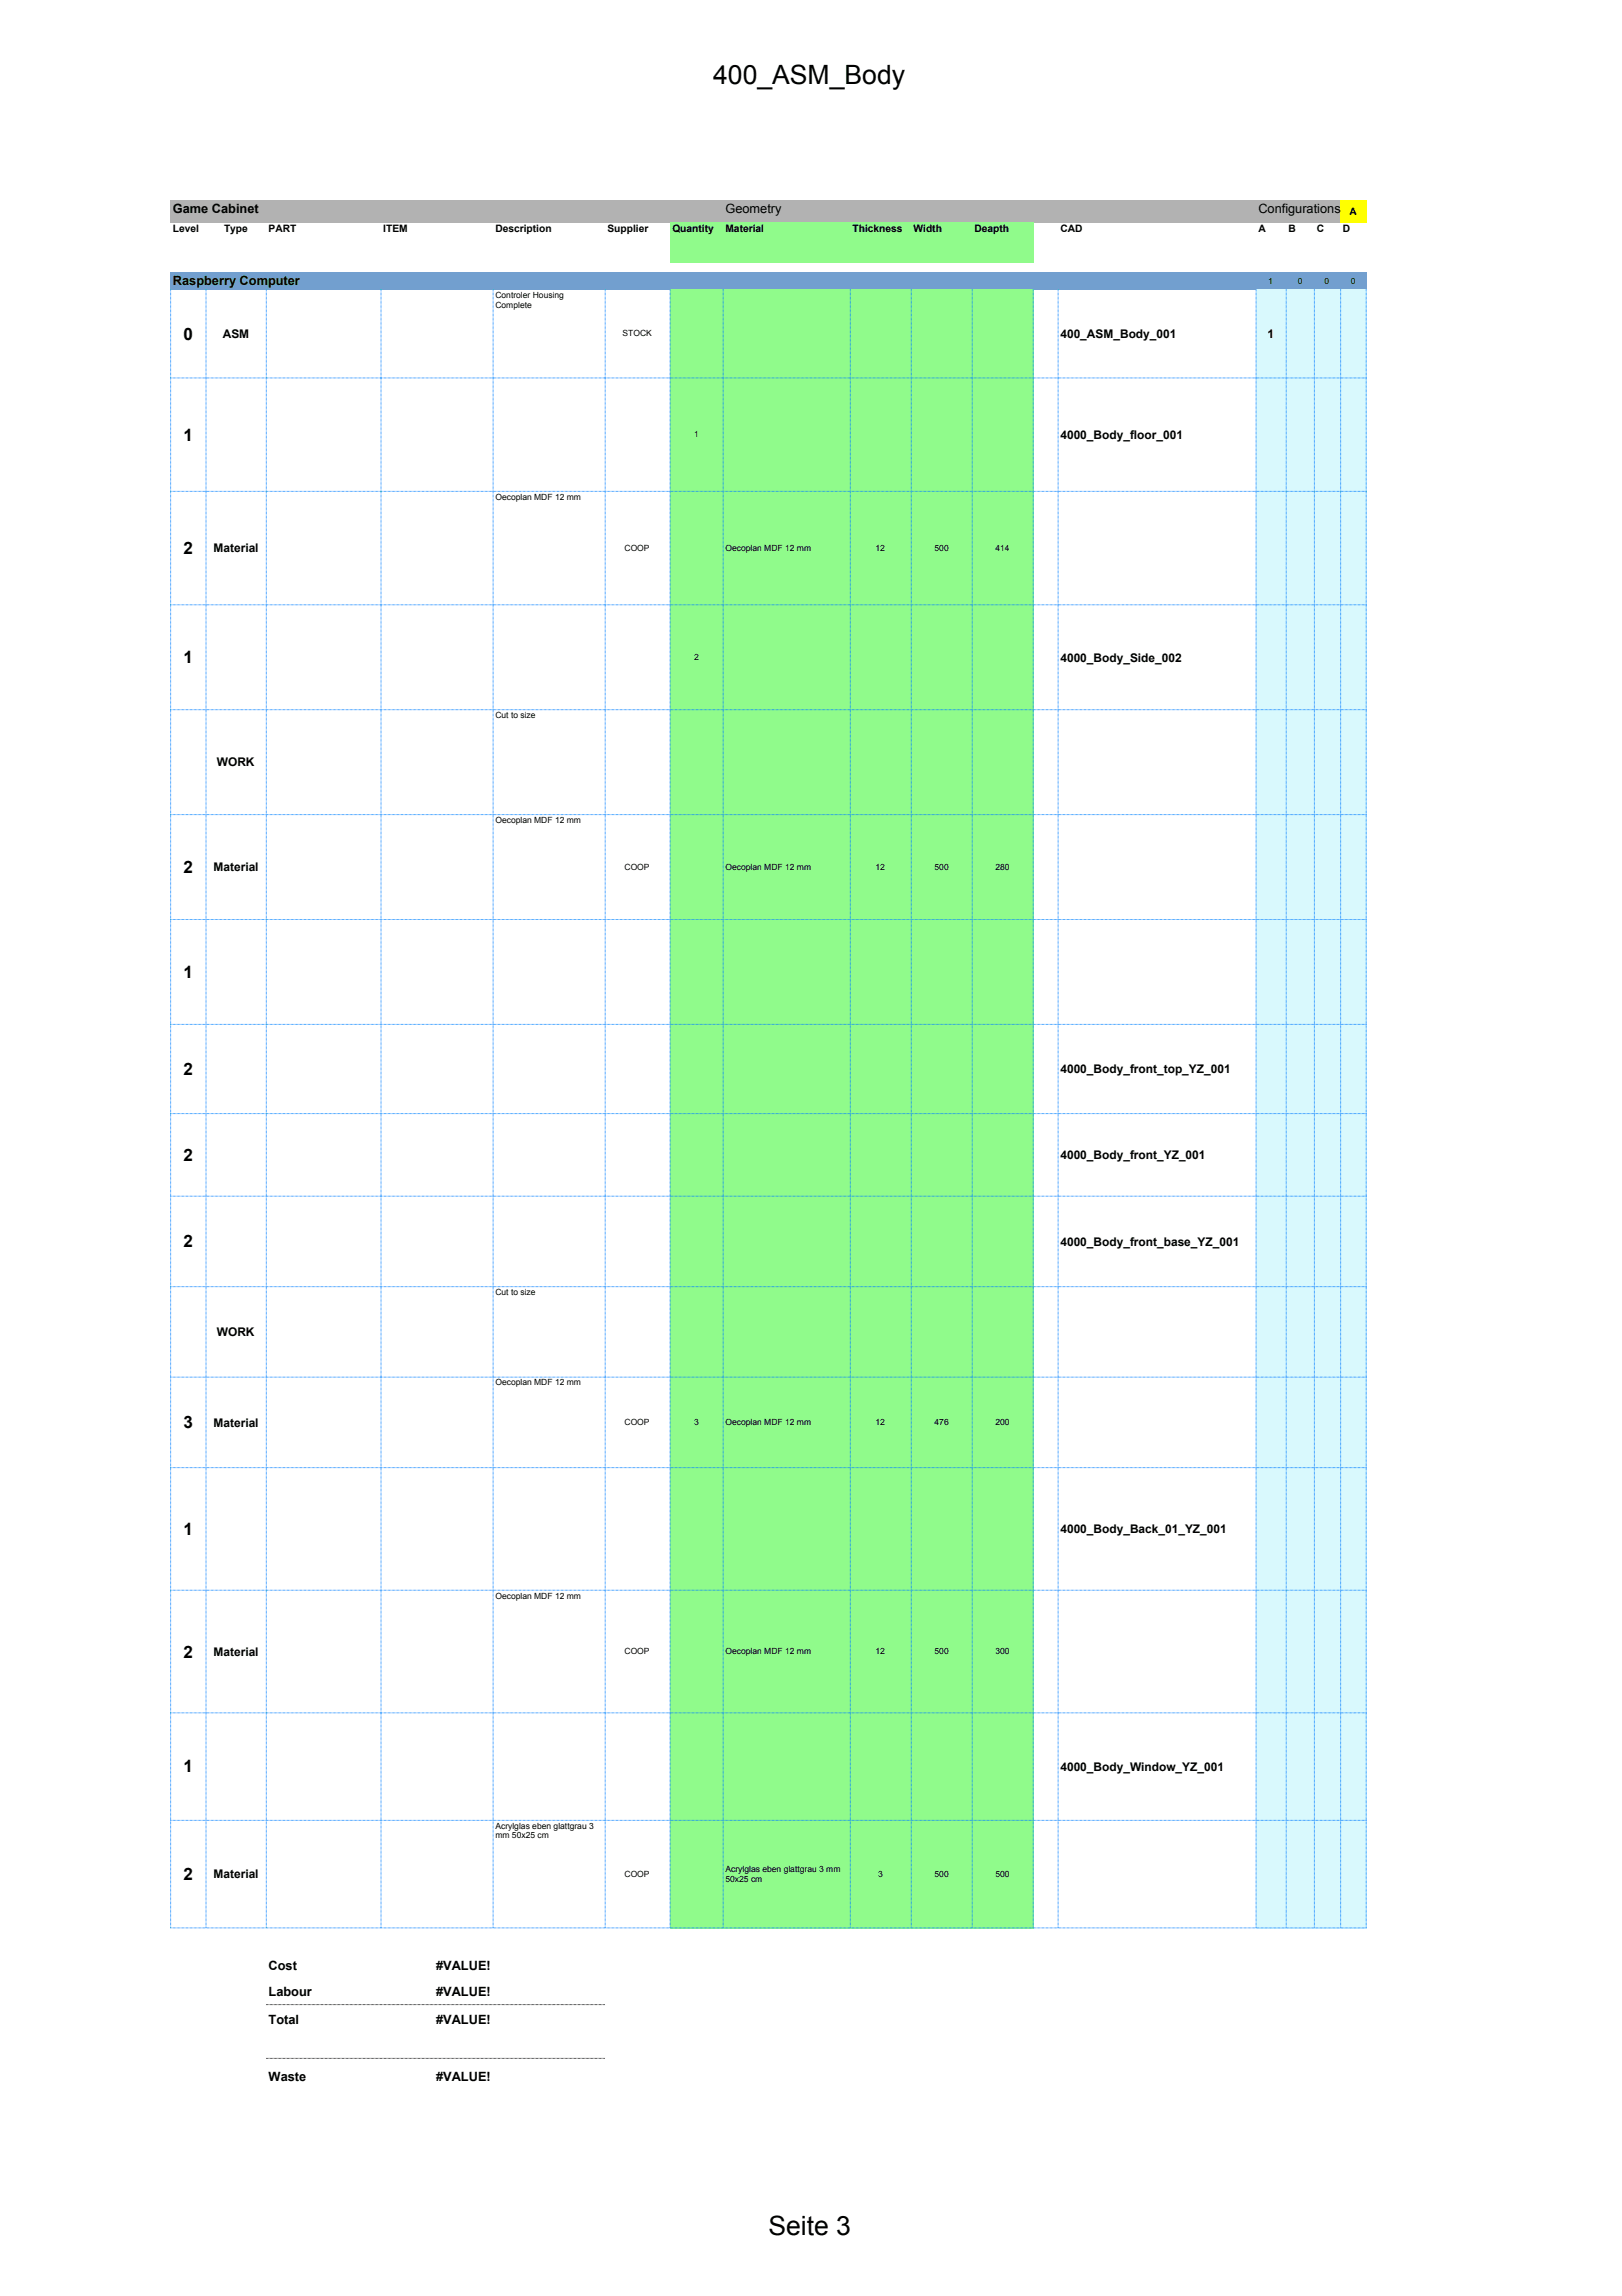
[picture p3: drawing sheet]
<svg xmlns="http://www.w3.org/2000/svg" width="210mm" height="297mm" viewBox="0 0 210 297" stroke-linecap="round" stroke-linejoin="round" font-family="sans-serif">
<defs><g id="words">
<g font-size="3.4">
<text x="92.3" y="10.8">400_ASM_Body</text>
<text x="99.4" y="289.2">Seite 3</text>
</g>
<g font-size="2.2">
<text x="23.7" y="44">0</text>
<text x="23.7" y="57">1</text>
<text x="23.7" y="71.7">2</text>
<text x="23.7" y="85.8">1</text>
<text x="23.7" y="112.9">2</text>
<text x="23.7" y="126.5">1</text>
<text x="23.7" y="139.1">2</text>
<text x="23.7" y="150.2">2</text>
<text x="23.7" y="161.4">2</text>
<text x="23.7" y="184.8">3</text>
<text x="23.7" y="198.6">1</text>
<text x="23.7" y="214.5">2</text>
<text x="23.7" y="229.3">1</text>
<text x="23.7" y="243.2">2</text>
</g>
<g font-size="1.7">
<text x="22.4" y="27.6">Game Cabinet</text>
<text x="93.9" y="27.6">Geometry</text>
<text x="162.8" y="27.6">Configurations</text>
<text x="22.4" y="36.8">Raspberry Computer</text>
<text x="34.8" y="254.9">Cost</text>
<text x="56.4" y="254.9">#VALUE!</text>
<text x="34.8" y="258.2">Labour</text>
<text x="34.8" y="261.9">Total</text>
<text x="56.4" y="258.2">#VALUE!</text>
<text x="56.4" y="261.9">#VALUE!</text>
<text x="34.8" y="269.2">Waste</text>
<text x="56.4" y="269.2">#VALUE!</text>
</g>
<g font-size="1.5">
<text x="28.8" y="43.7">ASM</text>
<text x="137.2" y="43.7">400_ASM_Body_001</text>
<text x="164" y="43.7">1</text>
<text x="137.2" y="56.7">4000_Body_floor_001</text>
<text x="27.6" y="71.4">Material</text>
<text x="137.2" y="85.6">4000_Body_Side_002</text>
<text x="28.1" y="99.2">WORK</text>
<text x="27.6" y="112.7">Material</text>
<text x="137.2" y="138.9">4000_Body_front_top_YZ_001</text>
<text x="137.2" y="150">4000_Body_front_YZ_001</text>
<text x="137.2" y="161.2">4000_Body_front_base_YZ_001</text>
<text x="28.1" y="172.9">WORK</text>
<text x="27.6" y="184.6">Material</text>
<text x="137.2" y="198.3">4000_Body_Back_01_YZ_001</text>
<text x="27.6" y="214.2">Material</text>
<text x="137.2" y="229.1">4000_Body_Window_YZ_001</text>
<text x="27.6" y="243">Material</text>
</g>
<g font-size="1.3">
<text x="174.6" y="27.9">A</text>
<text x="22.4" y="30.1">Level</text>
<text x="29" y="30.1">Type</text>
<text x="34.8" y="30.1">PART</text>
<text x="49.6" y="30.1">ITEM</text>
<text x="64.1" y="30.1">Description</text>
<text x="78.6" y="30.1">Supplier</text>
<text x="87" y="30.1">Quantity</text>
<text x="93.9" y="30.1">Material</text>
<text x="110.3" y="30.1">Thickness</text>
<text x="118.2" y="30.1">Width</text>
<text x="126.1" y="30.1">Deapth</text>
<text x="137.2" y="30.1">CAD</text>
<text x="162.8" y="30.1">A</text>
<text x="166.7" y="30.1">B</text>
<text x="170.4" y="30.1">C</text>
<text x="173.8" y="30.1">D</text>
</g>
<g font-size="1.1">
<text x="64.1" y="38.5">Controler Housing</text>
<text x="64.1" y="39.8">Complete</text>
<text x="164.1" y="36.7">1</text>
<text x="167.9" y="36.7">0</text>
<text x="171.4" y="36.7">0</text>
<text x="174.8" y="36.7">0</text>
<text x="80.6" y="43.5">STOCK</text>
<text x="89.8" y="56.6">1</text>
<text x="64.1" y="64.6">Oecoplan MDF 12 mm</text>
<text x="80.8" y="71.3">COOP</text>
<text x="93.9" y="71.3">Oecoplan MDF 12 mm</text>
<text x="113.3" y="71.3">12</text>
<text x="120.9" y="71.3">500</text>
<text x="128.8" y="71.3">414</text>
<text x="89.8" y="85.4">2</text>
<text x="64.1" y="92.9">Cut to size</text>
<text x="64.1" y="106.5">Oecoplan MDF 12 mm</text>
<text x="80.8" y="112.6">COOP</text>
<text x="93.9" y="112.6">Oecoplan MDF 12 mm</text>
<text x="113.3" y="112.6">12</text>
<text x="120.9" y="112.6">500</text>
<text x="128.8" y="112.6">280</text>
<text x="64.1" y="167.5">Cut to size</text>
<text x="64.1" y="179.2">Oecoplan MDF 12 mm</text>
<text x="80.8" y="184.4">COOP</text>
<text x="89.8" y="184.4">3</text>
<text x="93.9" y="184.4">Oecoplan MDF 12 mm</text>
<text x="113.3" y="184.4">12</text>
<text x="120.9" y="184.4">476</text>
<text x="128.8" y="184.4">200</text>
<text x="64.1" y="206.8">Oecoplan MDF 12 mm</text>
<text x="80.8" y="214">COOP</text>
<text x="93.9" y="214">Oecoplan MDF 12 mm</text>
<text x="113.3" y="214">12</text>
<text x="120.9" y="214">500</text>
<text x="128.8" y="214">300</text>
<text x="64.1" y="236.6">Acrylglas eben glattgrau 3</text>
<text x="64.1" y="237.9">mm 50x25 cm</text>
<text x="80.8" y="242.9">COOP</text>
<text x="93.9" y="242.2">Acrylglas eben glattgrau 3 mm</text>
<text x="93.9" y="243.4">50x25 cm</text>
<text x="113.6" y="242.9">3</text>
<text x="120.9" y="242.9">500</text>
<text x="128.8" y="242.9">500</text>
</g>
</g></defs>
<path d="M22 26h151.5v2.8h-151.5z" fill="#b2b2b2"/>
<path d="M173.4 26h3.4v2.8h-3.4z" fill="#ff0"/>
<path d="M86.7 28.7h47.1v5.3h-47.1z" fill="#90fb8b"/>
<path d="M22 35.2h154.8v2.3h-154.8z" fill="#729fcf"/>
<path d="M86.7 37.4h47.1v212.1h-47.1z" fill="#90fb8b"/>
<path d="M162.5 37.4h14.3v212.1h-14.3z" fill="#d9f9fd"/>
<g fill="none" stroke="#007fff" stroke-width=".13">
<path d="M22.1 37.4v212.1M26.7 37.4v212.1M34.5 37.4v212.1M49.3 37.4v212.1M63.8 37.4v212.1M78.3 37.4v212.1M86.7 37.4v212.1M93.6 37.4v212.1M110 37.4v212.1M117.9 37.4v212.1M125.8 37.4v212.1M133.7 37.4v212.1"/>
<path d="M136.9 37.4v212.1M162.5 37.4v212.1M166.4 37.4v212.1M170.1 37.4v212.1M173.5 37.4v212.1M176.8 37.4v212.1M22 48.9h154.8M22 63.6h154.8M22 78.2h154.8M22 91.8h154.8M22 105.4h154.8M22 119h154.8"/>
<path d="M22 132.5h154.8M22 144.1h154.8M22 154.8h154.8M22 166.5h154.8M22 178.2h154.8M22 189.9h154.8M22 205.7h154.8M22 221.6h154.8M22 235.5h154.8M22 249.4h154.8"/>
</g>
<path d="M34.4 259.3h44M34.4 266.3h44" fill="none" stroke="#000" stroke-width=".13"/>
<use href="#words"/>
</svg>
